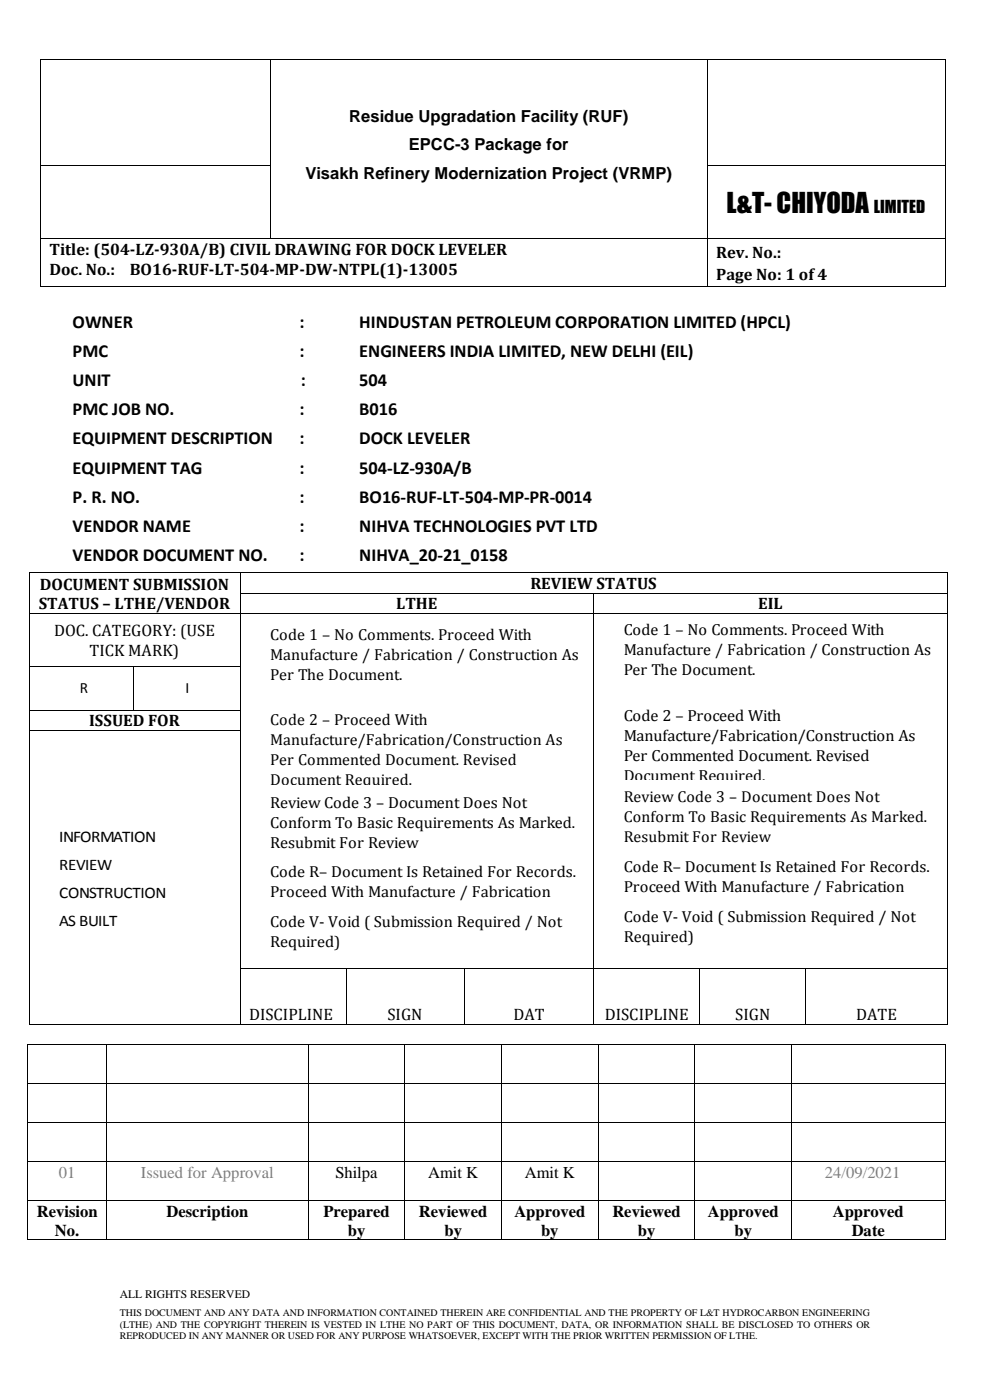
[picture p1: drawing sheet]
<svg xmlns="http://www.w3.org/2000/svg" width="210mm" height="297mm" viewBox="0 0 210 297" stroke-linecap="round" stroke-linejoin="round" font-family="sans-serif">
<defs><g id="words">
<text font-size="5.6" x="154.1" y="45.1">L&amp;T- CHIYODA</text>
<g font-size="3.9">
<text x="15.4" y="69.6">OWNER</text>
<text x="63.5" y="69.6">:</text>
<text x="76.2" y="69.6">HINDUSTAN PETROLEUM CORPORATION LIMITED (HPCL)</text>
<text x="15.4" y="75.8">PMC</text>
<text x="63.5" y="75.8">:</text>
<text x="76.2" y="75.8">ENGINEERS INDIA LIMITED, NEW DELHI (EIL)</text>
<text x="15.4" y="82">UNIT</text>
<text x="63.8" y="82">:</text>
<text x="76.2" y="82">504</text>
<text x="15.4" y="88.1">PMC JOB NO.</text>
<text x="63.5" y="88.1">:</text>
<text x="76.2" y="88.1">B016</text>
<text x="15.4" y="94.3">EQUIPMENT DESCRIPTION</text>
<text x="63.5" y="94.3">:</text>
<text x="76.2" y="94.3">DOCK LEVELER</text>
<text x="15.4" y="100.5">EQUIPMENT TAG</text>
<text x="63.5" y="100.5">:</text>
<text x="76.2" y="100.5">504-LZ-930A/B</text>
<text x="15.4" y="106.7">P. R. NO.</text>
<text x="63.5" y="106.7">:</text>
<text x="76.2" y="106.7">BO16-RUF-LT-504-MP-PR-0014</text>
<text x="15.4" y="112.8">VENDOR NAME</text>
<text x="63.5" y="112.8">:</text>
<text x="76.2" y="112.8">NIHVA TECHNOLOGIES PVT LTD</text>
<text x="15.4" y="119">VENDOR DOCUMENT NO.</text>
<text x="63.5" y="119">:</text>
<text x="76.2" y="119">NIHVA_20-21_0158</text>
</g>
<g font-size="3.5">
<text x="74.1" y="25.8">Residue Upgradation Facility (RUF)</text>
<text x="86.8" y="31.9">EPCC-3 Package for</text>
<text x="64.8" y="38">Visakh Refinery Modernization Project (VRMP)</text>
<text x="185.4" y="45.1">LIMITED</text>
<text x="10.5" y="54.1">Title: (504-LZ-930A/B) CIVIL DRAWING FOR DOCK LEVELER</text>
<text x="10.5" y="58.3">Doc. No.:</text>
<text x="27.5" y="58.3">BO16-RUF-LT-504-MP-DW-NTPL(1)-13005</text>
<text x="151.9" y="54.7">Rev. No.:</text>
<text x="151.9" y="59.3">Page No: 1 of4</text>
<text x="8.5" y="125.1">DOCUMENT SUBMISSION</text>
<text x="112.5" y="125">REVIEW STATUS</text>
<text x="8.2" y="129.2">STATUS – LTHE/VENDOR</text>
<text x="84" y="129.3">LTHE</text>
<text x="160.9" y="129.3">EIL</text>
<text x="11.5" y="135">DOC. CATEGORY: (USE</text>
<text x="19" y="139.1">TICK MARK)</text>
<text x="18.9" y="154.1">ISSUED FOR</text>
<text x="12.6" y="178.6">INFORMATION</text>
<text x="52.8" y="216.5">DISCIPLINE</text>
<text x="82.2" y="216.5">SIGN</text>
<text x="108.9" y="216.5">DAT</text>
<text x="128.3" y="216.5">DISCIPLINE</text>
<text x="156" y="216.5">SIGN</text>
<text x="181.6" y="216.5">DATE</text>
<text x="71.1" y="249.9">Shilpa</text>
<text x="90.8" y="249.9">Amit K</text>
<text x="111.3" y="249.9">Amit K</text>
<text x="7.8" y="258.1">Revision</text>
<text x="11.6" y="262.2">No.</text>
<text x="35.3" y="258.1">Description</text>
<text x="68.6" y="258.1">Prepared</text>
<text x="73.8" y="262.2">by</text>
<text x="88.9" y="258.1">Reviewed</text>
<text x="94.3" y="262.2">by</text>
<text x="109.1" y="258.1">Approved</text>
<text x="114.8" y="262.2">by</text>
<text x="129.9" y="258.1">Reviewed</text>
<text x="135.3" y="262.2">by</text>
<text x="150.1" y="258.1">Approved</text>
<text x="155.8" y="262.2">by</text>
<text x="176.6" y="258.1">Approved</text>
<text x="180.7" y="262.2">Date</text>
</g>
<g font-size="3.5" fill="#7f7f7f">
<text x="12.5" y="249.9">01</text>
<text x="29.9" y="249.9">Issued for Approval</text>
<text x="175" y="249.9">24/09/2021</text>
</g>
<g font-size="3.4">
<text x="57.3" y="135.7">Code 1 – No Comments. Proceed With</text>
<text x="132.3" y="134.7">Code 1 – No Comments. Proceed With</text>
<text x="57.3" y="139.9">Manufacture / Fabrication / Construction As</text>
<text x="132.3" y="139">Manufacture / Fabrication / Construction As</text>
<text x="132.3" y="143.2">Per The Document.</text>
<text x="57.3" y="144.2">Per The Document.</text>
<text x="57.3" y="153.8">Code 2 – Proceed With</text>
<text x="132.3" y="152.9">Code 2 – Proceed With</text>
<text x="57.3" y="158">Manufacture/Fabrication/Construction As</text>
<text x="132.3" y="157.1">Manufacture/Fabrication/Construction As</text>
<text x="132.3" y="161.4">Per Commented Document. Revised</text>
<text x="57.3" y="162.2">Per Commented Document. Revised</text>
<text x="57.3" y="166.5">Document Required.</text>
<text x="132.3" y="165.7">Document Required.</text>
<text x="57.3" y="171.4">Review Code 3 – Document Does Not</text>
<text x="132.3" y="170.2">Review Code 3 – Document Does Not</text>
<text x="57.3" y="175.7">Conform To Basic Requirements As Marked.</text>
<text x="57.3" y="179.9">Resubmit For Review</text>
<text x="132.3" y="174.4">Conform To Basic Requirements As Marked.</text>
<text x="132.3" y="178.5">Resubmit For Review</text>
<text x="12.6" y="184.6">REVIEW</text>
<text x="57.3" y="186">Code R– Document Is Retained For Records.</text>
<text x="132.3" y="185">Code R– Document Is Retained For Records.</text>
<text x="12.6" y="190.6">CONSTRUCTION</text>
<text x="57.3" y="190.2">Proceed With Manufacture / Fabrication</text>
<text x="132.3" y="189.3">Proceed With Manufacture / Fabrication</text>
<text x="12.6" y="196.5">AS BUILT</text>
<text x="57.3" y="196.6">Code V- Void ( Submission Required / Not</text>
<text x="132.3" y="195.6">Code V- Void ( Submission Required / Not</text>
<text x="57.3" y="200.8">Required)</text>
<text x="132.3" y="199.8">Required)</text>
</g>
<g font-size="3.3">
<text x="16.9" y="147.1">R</text>
<text x="39.3" y="147.1">I</text>
</g>
<text font-size="2.5" x="25.4" y="275.3">ALL RIGHTS RESERVED</text>
<g font-size="2.1">
<text x="25.4" y="279.2">THIS DOCUMENT AND ANY DATA AND INFORMATION CONTAINED THEREIN ARE CONFIDENTIAL AND THE PROPERTY OF L&amp;T HYDROCARBON ENGINEERING</text>
<text x="25.4" y="281.6">(LTHE) AND THE COPYRIGHT THEREIN IS VESTED IN LTHE NO PART OF THIS DOCUMENT, DATA, OR INFORMATION SHALL BE DISCLOSED TO OTHERS OR</text>
<text x="25.4" y="284.1">REPRODUCED IN ANY MANNER OR USED FOR ANY PURPOSE WHATSOEVER, EXCEPT WITH THE PRIOR WRITTEN PERMISSION OF LTHE.</text>
</g>
</g></defs>
<g fill="#000">
<path d="M8.5 12.5h.2v.2h-.2z" fill-rule="evenodd"/>
<path d="M8.5 12.5h.2v.2h-.2z" fill-rule="evenodd"/>
<path d="M57.4 12.5h.1v.2h-.1z" fill-rule="evenodd"/>
<path d="M149.9 12.5h.2v.2h-.2z" fill-rule="evenodd"/>
<path d="M200.4 12.5h.2v.2h-.2z" fill-rule="evenodd"/>
<path d="M200.4 12.5h.2v.2h-.2z" fill-rule="evenodd"/>
<path d="M8.5 35h.2v.2h-.2z" fill-rule="evenodd"/>
<path d="M57.4 35h.1v.2h-.1z" fill-rule="evenodd"/>
<path d="M149.9 35h.2v.2h-.2z" fill-rule="evenodd"/>
<path d="M200.4 35h.2v.2h-.2z" fill-rule="evenodd"/>
<path d="M8.5 50.6h.2v.2h-.2z" fill-rule="evenodd"/>
<path d="M57.4 50.6h.1v.2h-.1z" fill-rule="evenodd"/>
<path d="M149.9 50.6h.2v.2h-.2z" fill-rule="evenodd"/>
<path d="M200.4 50.6h.2v.2h-.2z" fill-rule="evenodd"/>
<path d="M8.5 60.6h.2v.2h-.2z" fill-rule="evenodd"/>
<path d="M8.5 60.6h.2v.2h-.2z" fill-rule="evenodd"/>
<path d="M149.9 60.6h.2v.2h-.2z" fill-rule="evenodd"/>
<path d="M200.4 60.6h.2v.2h-.2z" fill-rule="evenodd"/>
<path d="M200.4 60.6h.2v.2h-.2z" fill-rule="evenodd"/>
<path d="M6.1 121.5h.2v.1h-.2z" fill-rule="evenodd"/>
<path d="M6.1 121.5h.2v.1h-.2z" fill-rule="evenodd"/>
<path d="M6.1 125.8h.2v.2h-.2z" fill-rule="evenodd"/>
<path d="M50.8 121.5h.2v.1h-.2z" fill-rule="evenodd"/>
<path d="M50.8 125.8h.2v.2h-.2z" fill-rule="evenodd"/>
<path d="M125.9 125.8h.2v.2h-.2z" fill-rule="evenodd"/>
<path d="M200.9 121.5h.2v.1h-.2z" fill-rule="evenodd"/>
<path d="M200.9 121.5h.2v.1h-.2z" fill-rule="evenodd"/>
<path d="M200.9 125.8h.2v.2h-.2z" fill-rule="evenodd"/>
</g>
<g fill="none" stroke="#000" stroke-width=".21">
<path d="M8.6 12.7v22.3M8.7 12.6h48.7M57.5 12.7v22.3M57.5 12.6h92.4M150 12.7v22.3M150.1 12.6h50.3M200.5 12.7v22.3M8.6 35.2v15.4M8.7 35.1h48.7M57.5 35.2v15.4M150 35.2v15.4M150.1 35.1h50.3"/>
<path d="M200.5 35.2v15.4M8.6 50.8v9.8M8.7 50.7h48.7M57.5 50.7h92.4M150 50.8v9.8M150.1 50.7h50.3M200.5 50.8v9.8M8.7 60.7h141.2M150.1 60.7h50.3M6.2 121.6v4.2M6.2 126v4.1M6.3 121.6h44.5"/>
<path d="M50.9 121.6v4.2M50.9 126v4.1M51 121.6h149.9M51 125.9h74.9M126 126v4.1M126.1 125.9h74.8M201 121.6v4.2M201 126v4.1"/>
</g>
<g fill="#fff">
<path d="M52.8 131.3h72.3v14.8h-72.3z" fill-rule="evenodd"/>
<path d="M56.7 131.3h68.4v14.8h-68.4z" fill-rule="evenodd"/>
<path d="M52.8 149.8h72.3v17.3h-72.3z" fill-rule="evenodd"/>
<path d="M52.8 167.1h72.3v14.5h-72.3z" fill-rule="evenodd"/>
<path d="M56.7 167.1h68.4v14.5h-68.4z" fill-rule="evenodd"/>
<path d="M52.8 181.5h72.3v10.6h-72.3z" fill-rule="evenodd"/>
<path d="M56.7 181.5h68.4v10.6h-68.4z" fill-rule="evenodd"/>
<path d="M52.8 192.1h72.3v10.6h-72.3z" fill-rule="evenodd"/>
<path d="M56.7 192.1h68.4v10.6h-68.4z" fill-rule="evenodd"/>
<path d="M127.9 130.3h72.3v14.8h-72.3z" fill-rule="evenodd"/>
<path d="M131.7 130.3h68.5v14.8h-68.5z" fill-rule="evenodd"/>
<path d="M127.9 148.8h72.3v17.2h-72.3z" fill-rule="evenodd"/>
<path d="M131.7 148.8h68.5v17.2h-68.5z" fill-rule="evenodd"/>
<path d="M127.9 166h72.3v14.4h-72.3z" fill-rule="evenodd"/>
<path d="M131.7 166h68.5v14.4h-68.5z" fill-rule="evenodd"/>
<path d="M127.9 180.6h71.1v10.6h-71.1z" fill-rule="evenodd"/>
<path d="M131.7 180.6h67.3v10.6h-67.3z" fill-rule="evenodd"/>
<path d="M127.9 191.2h72.2v10.5h-72.2z" fill-rule="evenodd"/>
<path d="M131.7 191.2h68.4v10.5h-68.4z" fill-rule="evenodd"/>
</g>
<g fill="#000">
<path d="M6.1 130.1h.2v.2h-.2z" fill-rule="evenodd"/>
<path d="M50.8 130.1h.2v.2h-.2z" fill-rule="evenodd"/>
<path d="M125.9 130.1h.2v.2h-.2z" fill-rule="evenodd"/>
<path d="M200.9 130.1h.2v.2h-.2z" fill-rule="evenodd"/>
</g>
<path d="M6.2 130.3v11M6.3 130.2h44.5M50.9 130.3v11M51 130.2h74.9M126 130.3v11M126.1 130.2h74.8M201 130.3v11" fill="none" stroke="#000" stroke-width=".21"/>
<g fill="#fff">
<path d="M12.4 141.9h9.8v8.1h-9.8z" fill-rule="evenodd"/>
<path d="M34.8 141.9h9.8v8.1h-9.8z" fill-rule="evenodd"/>
<path d="M38.7 141.9h5.9v8.1h-5.9z" fill-rule="evenodd"/>
</g>
<g fill="#000">
<path d="M6.1 141.3h.2v.2h-.2z" fill-rule="evenodd"/>
<path d="M6.1 150.6h.2v.1h-.2z" fill-rule="evenodd"/>
<path d="M28.3 141.3h.2v.2h-.2z" fill-rule="evenodd"/>
<path d="M28.3 150.6h.2v.1h-.2z" fill-rule="evenodd"/>
<path d="M50.8 141.3h.2v.2h-.2z" fill-rule="evenodd"/>
<path d="M50.8 150.6h.2v.1h-.2z" fill-rule="evenodd"/>
<path d="M125.9 141.3h.2v.2h-.2z" fill-rule="evenodd"/>
<path d="M125.9 150.6h.2v.1h-.2z" fill-rule="evenodd"/>
<path d="M200.9 141.3h.2v.2h-.2z" fill-rule="evenodd"/>
<path d="M200.9 150.6h.2v.1h-.2z" fill-rule="evenodd"/>
</g>
<g fill="none" stroke="#000" stroke-width=".21">
<path d="M6.2 141.5v9.1M6.2 150.7v4.2M6.3 141.4h22M6.3 150.6h22M28.4 141.5v9.1M28.5 141.4h22.4M28.5 150.6h22.4M50.9 141.5v9.1M50.9 150.7v4.2M126 141.5v9.1M126 150.7v4.2M201 141.5v9.1"/>
<path d="M201 150.7v4.2"/>
</g>
<g fill="#fff">
<path d="M8.1 174h31.4v6.6h-31.4z" fill-rule="evenodd"/>
<path d="M11.9 174h27.6v6.6h-27.6z" fill-rule="evenodd"/>
<path d="M8.1 180.6h28.2v5.9h-28.2z" fill-rule="evenodd"/>
<path d="M8.1 186.5h32v6h-32z" fill-rule="evenodd"/>
<path d="M11.9 186.5h28.2v6h-28.2z" fill-rule="evenodd"/>
<path d="M8.1 192.4h32v6h-32z" fill-rule="evenodd"/>
<path d="M11.9 192.4h28.2v6h-28.2z" fill-rule="evenodd"/>
</g>
<g fill="#000">
<path d="M6.1 154.9h.2v.1h-.2z" fill-rule="evenodd"/>
<path d="M50.8 154.9h.2v.1h-.2z" fill-rule="evenodd"/>
<path d="M125.9 154.9h.2v.1h-.2z" fill-rule="evenodd"/>
<path d="M200.9 154.9h.2v.1h-.2z" fill-rule="evenodd"/>
<path d="M6.1 205.4h.2v.2h-.2z" fill-rule="evenodd"/>
<path d="M6.1 217.3h.2v.2h-.2z" fill-rule="evenodd"/>
<path d="M6.1 217.3h.2v.2h-.2z" fill-rule="evenodd"/>
<path d="M50.8 205.4h.2v.2h-.2z" fill-rule="evenodd"/>
<path d="M50.8 217.3h.2v.2h-.2z" fill-rule="evenodd"/>
<path d="M73.3 205.4h.2v.2h-.2z" fill-rule="evenodd"/>
<path d="M73.3 217.3h.2v.2h-.2z" fill-rule="evenodd"/>
<path d="M98.4 205.4h.1v.2h-.1z" fill-rule="evenodd"/>
<path d="M98.4 217.3h.1v.2h-.1z" fill-rule="evenodd"/>
<path d="M125.9 205.4h.2v.2h-.2z" fill-rule="evenodd"/>
<path d="M125.9 217.3h.2v.2h-.2z" fill-rule="evenodd"/>
<path d="M148.4 205.4h.1v.2h-.1z" fill-rule="evenodd"/>
<path d="M148.4 217.3h.1v.2h-.1z" fill-rule="evenodd"/>
<path d="M170.9 205.4h.2v.2h-.2z" fill-rule="evenodd"/>
<path d="M170.9 217.3h.2v.2h-.2z" fill-rule="evenodd"/>
<path d="M200.9 205.4h.2v.2h-.2z" fill-rule="evenodd"/>
<path d="M200.9 217.3h.2v.2h-.2z" fill-rule="evenodd"/>
<path d="M200.9 217.3h.2v.2h-.2z" fill-rule="evenodd"/>
<path d="M5.8 221.5h.2v.2h-.2z" fill-rule="evenodd"/>
<path d="M5.8 221.5h.2v.2h-.2z" fill-rule="evenodd"/>
<path d="M5.8 229.8h.2v.2h-.2z" fill-rule="evenodd"/>
<path d="M5.8 238.1h.2v.2h-.2z" fill-rule="evenodd"/>
<path d="M22.6 221.5h.1v.2h-.1z" fill-rule="evenodd"/>
<path d="M22.6 229.8h.1v.2h-.1z" fill-rule="evenodd"/>
<path d="M22.6 238.1h.1v.2h-.1z" fill-rule="evenodd"/>
<path d="M65.3 221.5h.2v.2h-.2z" fill-rule="evenodd"/>
<path d="M65.3 229.8h.2v.2h-.2z" fill-rule="evenodd"/>
<path d="M65.3 238.1h.2v.2h-.2z" fill-rule="evenodd"/>
<path d="M85.8 221.5h.2v.2h-.2z" fill-rule="evenodd"/>
<path d="M85.8 229.8h.2v.2h-.2z" fill-rule="evenodd"/>
<path d="M85.8 238.1h.2v.2h-.2z" fill-rule="evenodd"/>
<path d="M106.3 221.5h.2v.2h-.2z" fill-rule="evenodd"/>
<path d="M106.3 229.8h.2v.2h-.2z" fill-rule="evenodd"/>
<path d="M106.3 238.1h.2v.2h-.2z" fill-rule="evenodd"/>
<path d="M126.9 221.5h.1v.2h-.1z" fill-rule="evenodd"/>
<path d="M126.9 229.8h.1v.2h-.1z" fill-rule="evenodd"/>
<path d="M126.9 238.1h.1v.2h-.1z" fill-rule="evenodd"/>
<path d="M147.3 221.5h.2v.2h-.2z" fill-rule="evenodd"/>
<path d="M147.3 229.8h.2v.2h-.2z" fill-rule="evenodd"/>
<path d="M147.3 238.1h.2v.2h-.2z" fill-rule="evenodd"/>
<path d="M167.9 221.5h.2v.2h-.2z" fill-rule="evenodd"/>
<path d="M167.9 229.8h.2v.2h-.2z" fill-rule="evenodd"/>
<path d="M167.9 238.1h.2v.2h-.2z" fill-rule="evenodd"/>
<path d="M200.4 221.5h.2v.2h-.2z" fill-rule="evenodd"/>
<path d="M200.4 221.5h.2v.2h-.2z" fill-rule="evenodd"/>
<path d="M200.4 229.8h.2v.2h-.2z" fill-rule="evenodd"/>
<path d="M200.4 238.1h.2v.2h-.2z" fill-rule="evenodd"/>
<path d="M5.8 246.4h.2v.2h-.2z" fill-rule="evenodd"/>
<path d="M5.8 254.7h.2v.1h-.2z" fill-rule="evenodd"/>
<path d="M22.6 246.4h.1v.2h-.1z" fill-rule="evenodd"/>
<path d="M22.6 254.7h.1v.1h-.1z" fill-rule="evenodd"/>
<path d="M65.3 246.4h.2v.2h-.2z" fill-rule="evenodd"/>
<path d="M65.3 254.7h.2v.1h-.2z" fill-rule="evenodd"/>
<path d="M85.8 246.4h.2v.2h-.2z" fill-rule="evenodd"/>
<path d="M85.8 254.7h.2v.1h-.2z" fill-rule="evenodd"/>
<path d="M106.3 246.4h.2v.2h-.2z" fill-rule="evenodd"/>
<path d="M106.3 254.7h.2v.1h-.2z" fill-rule="evenodd"/>
<path d="M126.9 246.4h.1v.2h-.1z" fill-rule="evenodd"/>
<path d="M126.9 254.7h.1v.1h-.1z" fill-rule="evenodd"/>
<path d="M147.3 246.4h.2v.2h-.2z" fill-rule="evenodd"/>
<path d="M147.3 254.7h.2v.1h-.2z" fill-rule="evenodd"/>
<path d="M167.9 246.4h.2v.2h-.2z" fill-rule="evenodd"/>
<path d="M167.9 254.7h.2v.1h-.2z" fill-rule="evenodd"/>
<path d="M200.4 246.4h.2v.2h-.2z" fill-rule="evenodd"/>
<path d="M200.4 254.7h.2v.1h-.2z" fill-rule="evenodd"/>
<path d="M5.8 263h.2v.1h-.2z" fill-rule="evenodd"/>
<path d="M5.8 263h.2v.1h-.2z" fill-rule="evenodd"/>
<path d="M22.6 263h.1v.1h-.1z" fill-rule="evenodd"/>
<path d="M65.3 263h.2v.1h-.2z" fill-rule="evenodd"/>
<path d="M85.8 263h.2v.1h-.2z" fill-rule="evenodd"/>
<path d="M106.3 263h.2v.1h-.2z" fill-rule="evenodd"/>
<path d="M126.9 263h.1v.1h-.1z" fill-rule="evenodd"/>
<path d="M147.3 263h.2v.1h-.2z" fill-rule="evenodd"/>
<path d="M167.9 263h.2v.1h-.2z" fill-rule="evenodd"/>
<path d="M200.4 263h.2v.1h-.2z" fill-rule="evenodd"/>
<path d="M200.4 263h.2v.1h-.2z" fill-rule="evenodd"/>
</g>
<g fill="none" stroke="#000" stroke-width=".21">
<path d="M6.2 155.1v50.3M6.3 155h44.5M50.9 155.1v50.3M126 155.1v50.3M201 155.1v50.3M6.2 205.6v11.7M6.3 217.4h44.5M50.9 205.6v11.7M51 205.5h22.3M51 217.4h22.3M73.4 205.6v11.7M73.5 205.5h24.9"/>
<path d="M73.5 217.4h24.9M98.4 205.6v11.7M98.5 205.5h27.4M98.5 217.4h27.4M126 205.6v11.7M126.1 205.5h22.3M126.1 217.4h22.3M148.4 205.6v11.7M148.5 205.5h22.4M148.5 217.4h22.4M171 205.6v11.7M171.1 205.5h29.8"/>
<path d="M171.1 217.4h29.8M201 205.6v11.7M5.9 221.7v8.1M5.9 230v8.1M5.9 238.3v8.1M6 221.6h16.6M6 229.9h16.6M6 238.2h16.6M22.7 221.7v8.1M22.7 230v8.1M22.7 238.3v8.1M22.7 221.6h42.6"/>
<path d="M22.7 229.9h42.6M22.7 238.2h42.6M65.4 221.7v8.1M65.4 230v8.1M65.4 238.3v8.1M65.5 221.6h20.3M65.5 229.9h20.3M65.5 238.2h20.3M85.9 221.7v8.1M85.9 230v8.1M85.9 238.3v8.1M86 221.6h20.3"/>
<path d="M86 229.9h20.3M86 238.2h20.3M106.4 221.7v8.1M106.4 230v8.1M106.4 238.3v8.1M106.5 221.6h20.4M106.5 229.9h20.4M106.5 238.2h20.4M126.9 221.7v8.1M126.9 230v8.1M126.9 238.3v8.1M127 221.6h20.3"/>
<path d="M127 229.9h20.3M127 238.2h20.3M147.4 221.7v8.1M147.4 230v8.1M147.4 238.3v8.1M147.5 221.6h20.4M147.5 229.9h20.4M147.5 238.2h20.4M168 221.7v8.1M168 230v8.1M168 238.3v8.1M168.1 221.6h32.3"/>
<path d="M168.1 229.9h32.3M168.1 238.2h32.3M200.5 221.7v8.1M200.5 230v8.1M200.5 238.3v8.1M5.9 246.6v8.1M5.9 254.8v8.2M6 246.5h16.6M6 254.8h16.6M22.7 246.6v8.1M22.7 254.8v8.2M22.7 246.5h42.6"/>
<path d="M22.7 254.8h42.6M65.4 246.6v8.1M65.4 254.8v8.2M65.5 246.5h20.3M65.5 254.8h20.3M85.9 246.6v8.1M85.9 254.8v8.2M86 246.5h20.3M86 254.8h20.3M106.4 246.6v8.1M106.4 254.8v8.2M106.5 246.5h20.4"/>
<path d="M106.5 254.8h20.4M126.9 246.6v8.1M126.9 254.8v8.2M127 246.5h20.3M127 254.8h20.3M147.4 246.6v8.1M147.4 254.8v8.2M147.5 246.5h20.4M147.5 254.8h20.4M168 246.6v8.1M168 254.8v8.2M168.1 246.5h32.3"/>
<path d="M168.1 254.8h32.3M200.5 246.6v8.1M200.5 254.8v8.2M6 263.1h16.6M22.7 263.1h42.6M65.5 263.1h20.3M86 263.1h20.3M106.5 263.1h20.4M127 263.1h20.3M147.5 263.1h20.4M168.1 263.1h32.3"/>
</g>
<use href="#words"/>
</svg>
